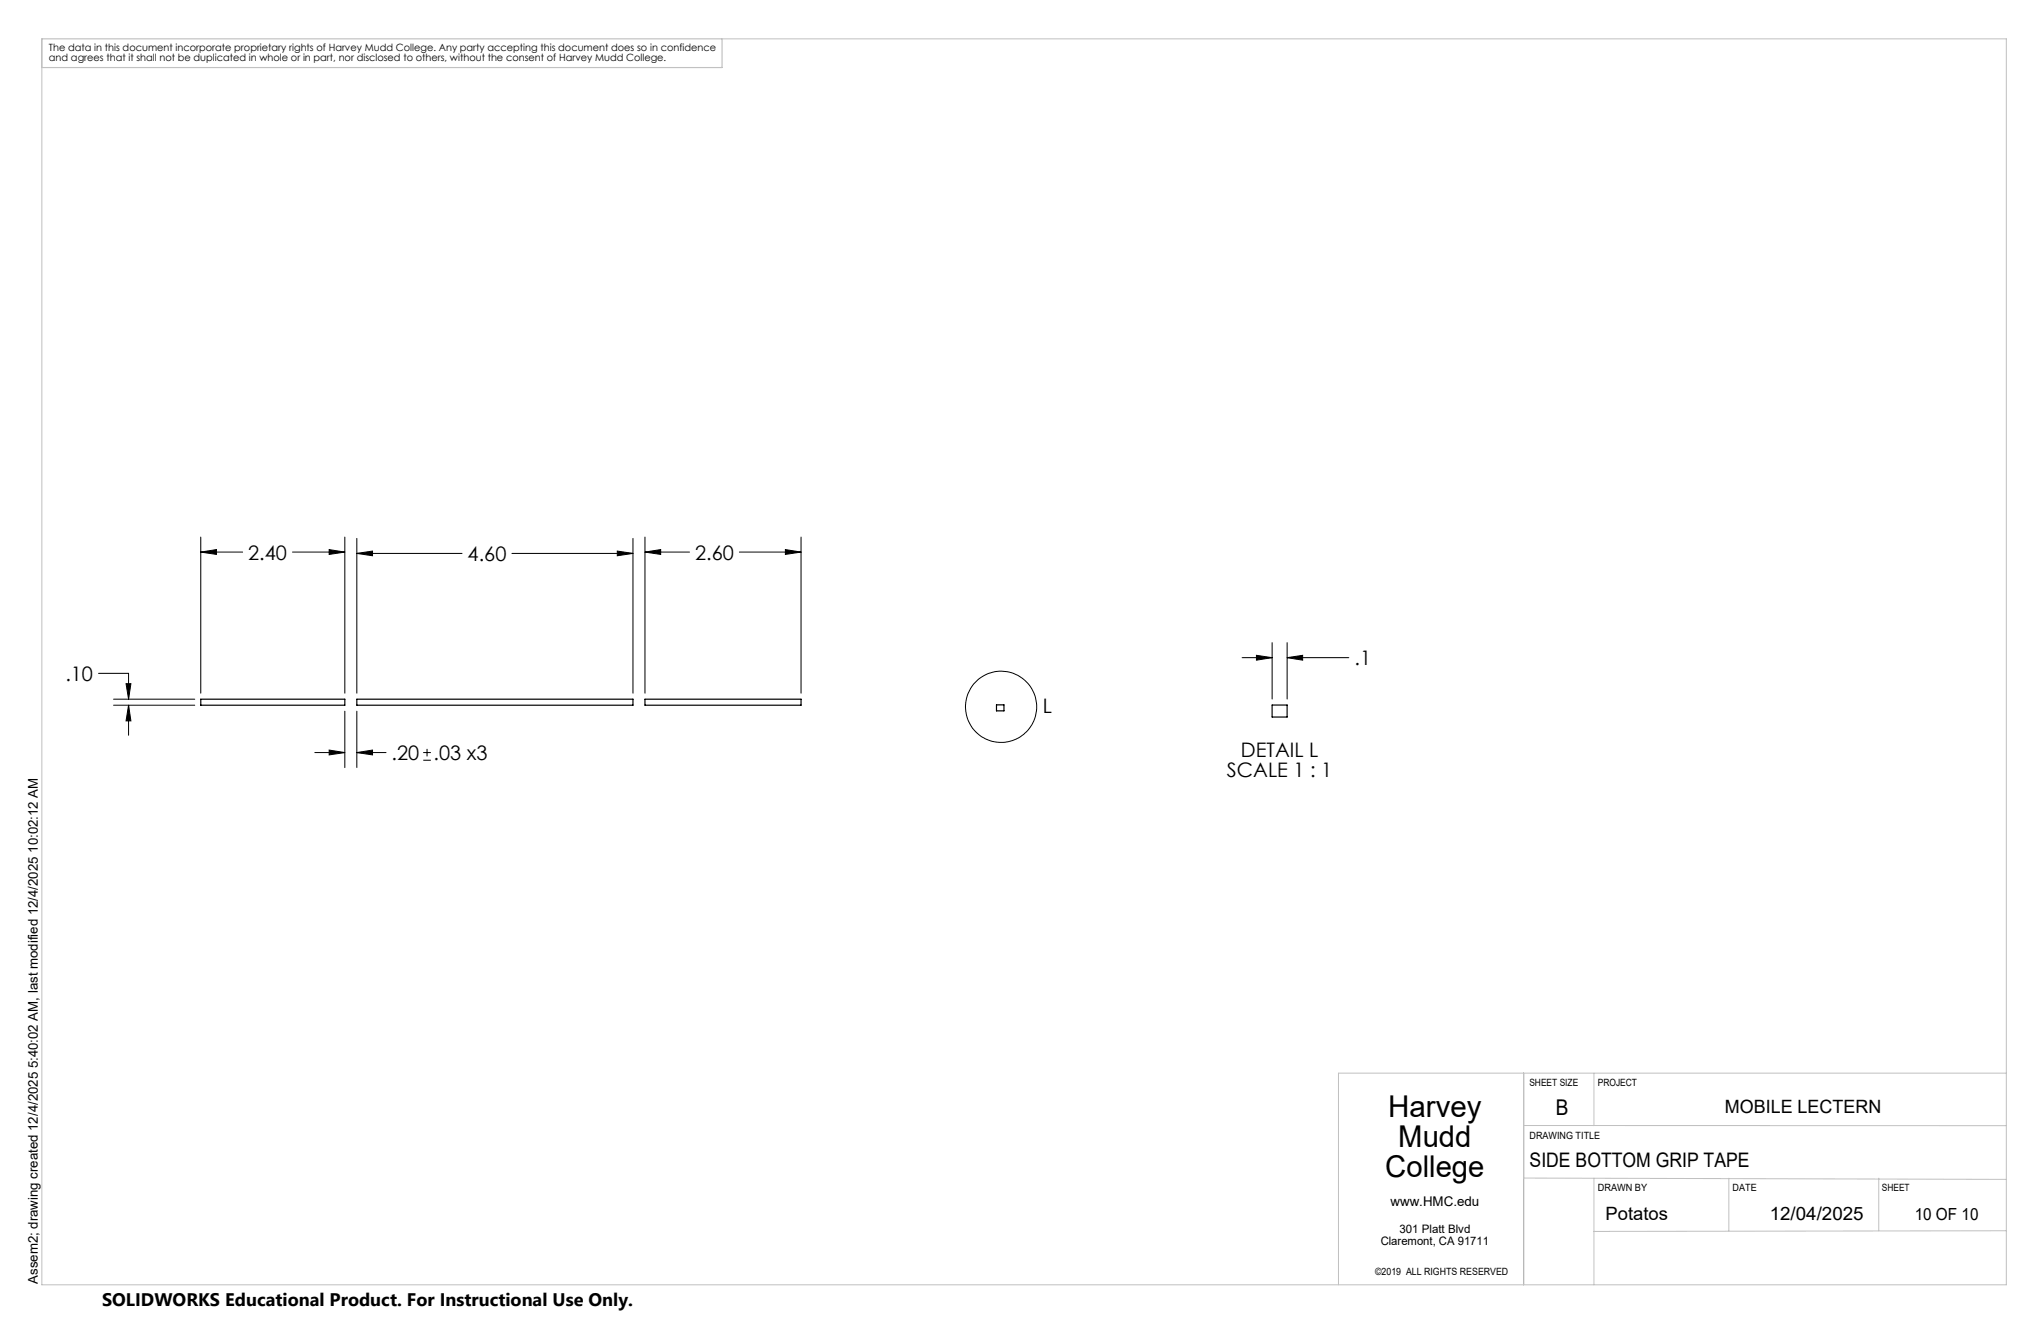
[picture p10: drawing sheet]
<svg xmlns="http://www.w3.org/2000/svg" width="432mm" height="279mm" viewBox="0 0 432 279" stroke-linecap="round" stroke-linejoin="round" font-family="sans-serif">
<defs><g id="words">
<g font-size="6.3">
<text x="293.7" y="236.3">Harvey</text>
<text x="295.8" y="242.7">Mudd</text>
<text x="293.1" y="249">College</text>
</g>
<text font-size="4.6" x="329.1" y="235.9">B</text>
<g font-size="4.2">
<text x="52.5" y="118.3">2.40</text>
<text x="98.9" y="118.6">4.60</text>
<text x="147.1" y="118.3">2.60</text>
<text x="286.6" y="140.7">.1</text>
<text x="13.8" y="144">.10</text>
<text x="220.6" y="150.7">L</text>
<text x="82.9" y="160.7">.20</text>
<text x="91.7" y="160.7">.03 x3</text>
<text x="262.5" y="160.2">DETAIL L</text>
<text x="259.6" y="164.4">SCALE 1 : 1</text>
<text x="323.6" y="246.9">SIDE BOTTOM GRIP TAPE</text>
</g>
<g font-size="3.9">
<text x="364.9" y="235.4">MOBILE LECTERN</text>
<text x="339.7" y="258.1">Potatos</text>
<text x="374.4" y="258.1">12/04/2025</text>
</g>
<text font-size="3.8" x="21.6" y="276.3">SOLIDWORKS Educational Product. For Instructional Use Only.</text>
<text font-size="3.5" x="405.1" y="258">10 OF 10</text>
<g font-size="2.8">
<text x="294.2" y="255.1">www.HMC.edu</text>
<text x="8" y="271.5" transform="rotate(-90 8 271.5)">Assem2; drawing created 12/4/2025 5:40:02 AM, last modified 12/4/2025 10:02:12 AM</text>
</g>
<g font-size="2.5">
<text x="292.1" y="263.4">Claremont, CA 91711</text>
<text x="296.1" y="260.9">301 Platt Blvd</text>
</g>
<g font-size="2.1">
<text x="10.4" y="10.8">The data in this document incorporate proprietary rights of Harvey Mudd College. Any party accepting this document does so in confidence</text>
<text x="10.4" y="12.9">and agrees that it shall not be duplicated in whole or in part, nor disclosed to others, without the consent of Harvey Mudd College.</text>
<text x="323.6" y="229.7">SHEET SIZE</text>
<text x="338" y="229.7">PROJECT</text>
<text x="323.6" y="240.8">DRAWING TITLE</text>
<text x="338" y="252">DRAWN BY</text>
<text x="366.6" y="251.9">DATE</text>
<text x="398.1" y="251.9">SHEET</text>
<text x="290.9" y="269.8">©2019 ALL RIGHTS RESERVED</text>
</g>
</g></defs>
<path d="M42.5 147.9h30.5v1.3h-30.5zM75.5 147.9h58.4v1.3h-58.4zM136.5 147.9h33v1.3h-33zM210.8 149.1h1.6v1.3h-1.6zM269.1 149.1h3.2v2.6h-3.2z" fill="none" stroke="#000" stroke-width=".25"/>
<g fill="none" stroke="#000" stroke-width=".21">
<path d="M42.5 116.8l3.3-.6v1.1zM42.5 113.6v33M42.5 116.8h8.8M61.9 116.8h11.1M69.6 116.2l3.4 .6-3.4 .5zM73 113.6v33M75.5 117.1l3.3-.5v.9zM75.5 113.9v32.7M75.5 117.1h22.3M108.3 117.1h25.6M130.6 116.6l3.3 .5-3.3 .4zM133.9 113.9v32.7"/>
<path d="M136.5 116.8l3.3-.6v1.1zM136.5 116.8h9.4M136.5 113.6v33M156.4 116.8h13.1M166.2 116.2l3.3 .6-3.3 .5zM169.5 113.6v33M262.8 139.1h6.3M265.8 138.6l3.3 .5-3.3 .5zM269.1 135.9v11.9M272.3 139.1l3.3-.5v1zM272.3 135.9v11.9M272.3 139.1h13.1"/>
<path d="M20.8 142.4h6.4v5.5M24 147.9h17.2M24 149.2h17.2M26.7 144.6h1l-.5 3.3zM27.2 149.2l.5 3.3h-1zM27.2 149.2v6.3M66.6 159.2h6.4M69.6 158.6l3.4 .6-3.4 .5zM73 150.4v11.9M75.5 159.2l3.3-.6v1.1zM75.5 159.2h6.2M75.5 150.4v11.9"/>
<path d="M89.5 159.2h1.7M90.3 158.4v1.6M89.5 160.8h1.7M322.3 227v44.7"/>
<circle cx="211.8" cy="149.5" r="7.5"/>
</g>
<path d="M8.9 8.2v263.5h415.6v-263.5h-271.7M322.3 227v44.7M322.3 238.1h102.2M337.2 227v11.1M424.5 227h-141.3v44.7M322.3 249.2l102.2 .2M337.2 249.2v22.5M365.8 249.2v11.1M397.5 249.2v11.1M424.5 260.3l-87.3 .2" fill="none" stroke="#c0c0c0" stroke-width=".21"/>
<path d="M8.9 8.2h143.9v6.1h-143.9z" fill="none" stroke="#c0c0c0" stroke-width=".25"/>
<path d="M26.7 144.6h1l-.5 3.3zM27.2 149.2l.5 3.3h-1zM42.5 116.8l3.3-.6v1.1zM69.6 116.2l3.4 .6-3.4 .5zM75.5 117.1l3.3-.5v.9zM130.6 116.6l3.3 .5-3.3 .4zM136.5 116.8l3.3-.6v1.1zM166.2 116.2l3.3 .6-3.3 .5zM69.6 158.6l3.4 .6-3.4 .5zM75.5 159.2l3.3-.6v1.1zM265.8 138.6l3.3 .5-3.3 .5zM272.3 139.1l3.3-.5v1z" fill="#000"/>
<use href="#words"/>
</svg>
